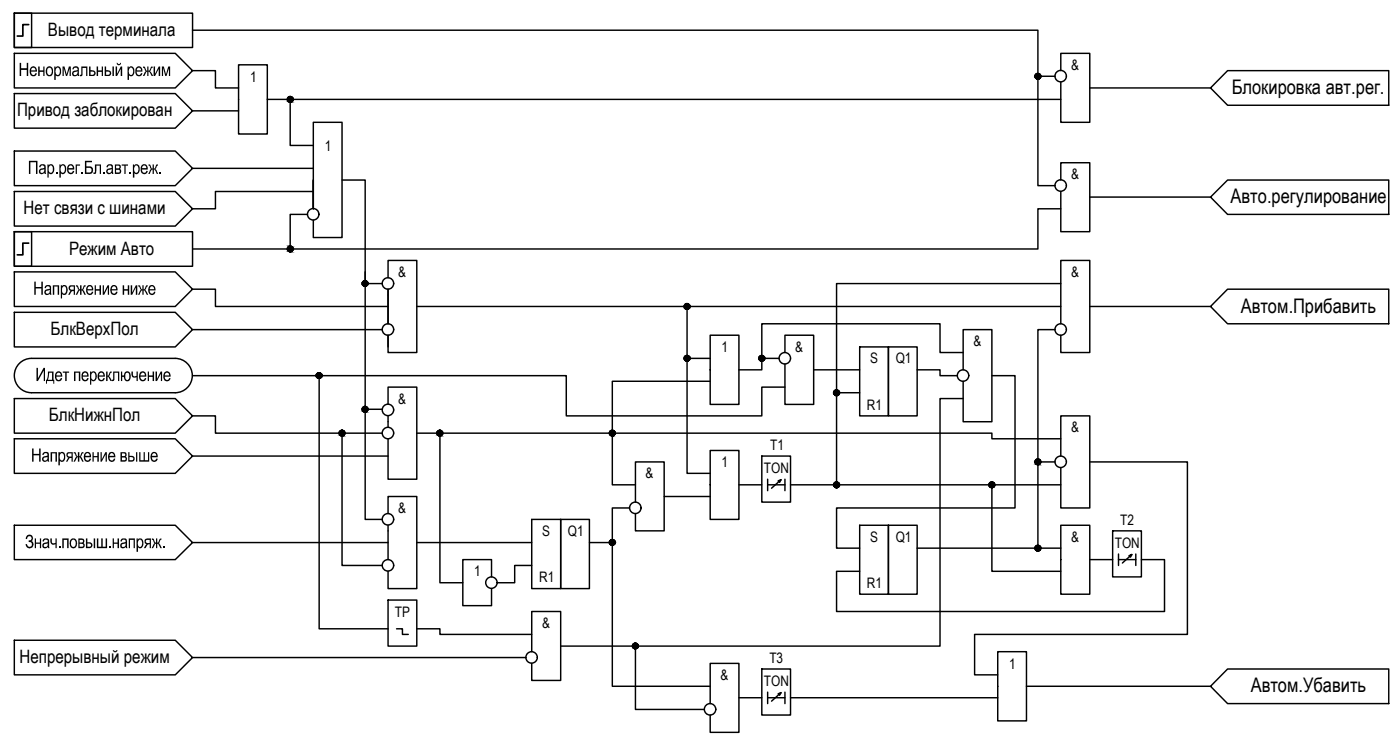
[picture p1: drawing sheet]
<svg xmlns="http://www.w3.org/2000/svg" width="243mm" height="128mm" viewBox="0 0 243 128" stroke-linecap="round" stroke-linejoin="round" font-family="sans-serif">
<defs><g id="words">
<g font-size="3.5">
<text x="214.2" y="16.3">Блокировка авт.рег.</text>
<text x="213.9" y="35.3">Авто.регулирование</text>
<text x="215.7" y="54.4">Автом.Прибавить</text>
<text x="217.5" y="120.3">Автом.Убавить</text>
</g>
<g font-size="3.2">
<text x="8.3" y="6.2">Вывод терминала</text>
<text x="3" y="20.2">Привод заблокирован</text>
<text x="4.8" y="30.2">Пар</text>
<text x="9.5" y="30.2">.рег .Бл .авт .реж .</text>
<text x="4.1" y="37.2">Нет связи с шинами</text>
<text x="12" y="44.2">Режим Авто</text>
<text x="8.8" y="58.2">БлкВерхПол</text>
<text x="8.5" y="73.2">БлкНижнПол</text>
<text x="10" y="95.2">.повыш</text>
<text x="18.7" y="95.2">.напряж</text>
<text x="28.1" y="95.2">.</text>
<text x="3.4" y="115.2">Непрерывный режим</text>
</g>
<g font-size="2.5">
<text x="43.5" y="14.2">1</text>
<text x="186.3" y="12.1">&amp;</text>
<text x="56.5" y="26.2">1</text>
<text x="186.3" y="31.2">&amp;</text>
<text x="69.3" y="48.2">&amp;</text>
<text x="186.3" y="48.2">&amp;</text>
<text x="125.5" y="61.2">1</text>
<text x="138.3" y="61.2">&amp;</text>
<text x="151.3" y="63.2">S</text>
<text x="155.7" y="63.1">Q1</text>
<text x="169.2" y="60.2">&amp;</text>
<text x="69.3" y="70.1">&amp;</text>
<text x="150.7" y="71.2">R1</text>
<text x="186.3" y="75.1">&amp;</text>
<text x="112.3" y="83.1">&amp;</text>
<text x="125.5" y="81.2">1</text>
<text x="132.8" y="82.2">TON</text>
<text x="133.9" y="78.1">T1</text>
<text x="69.3" y="89.2">&amp;</text>
<text x="94.3" y="93.2">S</text>
<text x="98.8" y="93.1">Q1</text>
<text x="151.3" y="94.1">S</text>
<text x="155.7" y="94.1">Q1</text>
<text x="186.3" y="94.1">&amp;</text>
<text x="193.8" y="95.2">TON</text>
<text x="194.8" y="91.1">T2</text>
<text x="82.5" y="100.2">1</text>
<text x="93.8" y="101.2">R1</text>
<text x="68.7" y="107.1">TP</text>
<text x="150.7" y="102.2">R1</text>
<text x="94.3" y="109.1">&amp;</text>
<text x="125.3" y="118.2">&amp;</text>
<text x="132.8" y="119.2">TON</text>
<text x="133.8" y="115.1">T3</text>
<text x="175.5" y="116.2">1</text>
</g>
</g></defs>
<!-- layer: 0 -->
<g fill="none" stroke="#000" stroke-width=".25">
<path d="M2.5 16.3h28l3 3-3 3h-28zM2.5 9.3h28l3 3-3 3h-28zM2.5 2.3h3v6h-3zM2.5 2.3h31v6h-31zM33.5 12.3h4v3h4M33.5 19.3h8M33.5 5.2h147v8.1h3M41.5 11.3h5v12h-5zM46.5 17.3h137.9M50.5 17.3v8h4M180.5 13.3v19h3M184.4 12.3v-3h5.1v12h-5.1v-7"/>
<path d="M189.5 15.3h21M213.4 12.3h28.1v6h-28.1l-2.9-3zM2.5 26.2h28l3 3.1-3 3h-28zM2.5 33.3h28l3 3-3 3h-28zM33.5 29.3h21M53.5 37.3h-3v6M54.5 31.3v5v-15h5v20h-5v-3M54.5 33.3h-17v3h-4M59.5 31.3h4v18h3M184.4 36.3h-3.9v7h-147M184.4 31.3v-3h5.1v12h-5.1v-7M189.5 34.2h21"/>
<path d="M213.4 31.3h28.1v6h-28.1l-2.9-3.1zM2.5 40.3h3v6h-3zM2.5 40.3h31v6h-31zM2.5 47.2h28l3 3-3 3.1h-28zM2.5 54.3h28l3 3-3 3h-28zM33.5 57.3h33M33.5 50.2h4v3.1h30M63.5 47.2v23.9h3M67.5 48.3v-3h5v16h-5v-3v2M67.5 50.2v6.1M72.5 53.3h111.9M119.5 53.3v29h4"/>
<path d="M123.5 58.3h5v12h-5zM183.5 57.3h-3v38h-21M184.4 56.3v-11h5.1v16h-5.1v-3M184.4 49.3h-38.9v18.9M189.5 53.3h21M213.4 50.2h28.1v6.1h-28.1l-2.9-3zM2.5 76.2h28l3 3-3 3.1h-28zM2.5 69.3h28l3 3-3 3h-28zM3.1 63.4a2.98 2.98 0 0 1 2.4-1.1h25a2.98 2.98 0 0 1 2.9 3 2.98 2.98 0 0 1-2.9 2.9h-25a2.98 2.98 0 0 1-2.7-1.7 2.98 2.98 0 0 1 .3-3.1zM33.5 72.3h4v3h29M33.5 79.2h34M33.5 65.3h65v7h34v-5h4"/>
<path d="M55.5 65.3v44h12M59.5 75.3v23h7M63.5 71.1v19.2h3M67.5 70.3v-3h5v16h-5v-7.1M67.5 72.3v2M72.5 75.3h100v.9h11.9M76.5 75.3v26h4v-4.1h5v3M119.5 62.3h4M123.5 78.3h5v12h-5zM123.5 66.3h-17v17.9h4M132.5 79.2h4.9v8h-4.9zM135.5 62.3h-3v2h-4"/>
<path d="M136.5 61.3v-3h5v12h-5v-7.1M141.5 64.3h8M149.5 60.3h5v12h-5zM149.5 68.2h-4v16M154.5 60.3h5v12h-5zM159.5 64.3h3.9v1h3M167.5 64.3v-7h5v16h-5v-7M167.5 61.3h-4.1v-5h-30.9v6M167.5 69.3h-4.1v43h-65.9M172.5 65.3h4v23h-31v7h4M184.4 79.2v-6.9h5.1v16h-5.1v-7M2.5 91.3h28l3 3-3 2.9h-28z"/>
<path d="M33.5 94.3h34M67.5 89.2v-2.9h5v16h-5v-3M67.5 91.3v5.9M72.5 94.3h19.9M92.4 90.3h5.1v12h-5.1zM92.4 98.3h-2.9v3h-3M97.5 90.3h5v12h-5zM106.5 94.3v25h17M109.5 88.3h-3v6h-4M110.5 87.2v-6.9h5v11.9h-5v-3M115.5 86.3h8M128.5 84.2h4"/>
<path d="M133.5 84.2h3M133.5 83.3v2M135.3 83.6l.5-.2-1.7 1.4M135.8 83.4l-.3 .4M136.5 83.3v2M137.4 84.2h47M149.5 91.3h5v12h-5zM154.5 91.3h5v12h-5zM172.5 84.2v15.1h11.9M180.5 80.3h3M180.5 95.3h3.9M184.4 91.3h5.1v12h-5.1z"/>
<path d="M189.5 80.3h17v29.9h-37v7.1h4M189.5 97.2h4M193.5 92.2h5v8h-5zM194.5 97.2h3M194.5 96.3v2M196.3 96.6l.5-.2-1.7 1.4M196.8 96.4l-.3 .4M197.5 96.3v2M198.5 97.2h4v9.1h-57v-7h4M2.5 111.3h28l3 3-3 3h-28zM33.5 114.3h58M67.5 104.3h5v8h-5z"/>
<path d="M69 109.3h1v.9h1M72.5 109.3h4v.9h15.9M80.5 101.3v3.9h5v-2.9M92.4 113.2v-6.9h5.1v11.9h-5.1v-2.9M110.5 112.3v11h12M132.5 116.2h4.9v8h-4.9zM173.5 113.2h5v12.1h-5zM178.5 119.3h32M213.4 116.2h28.1v6.1h-28.1l-2.9-3zM123.5 122.3v-7h5v12h-5v-3.1M128.5 121.2h4M133.5 120.3v2"/>
<path d="M133.5 121.2h3M135.3 120.6l.5-.2-1.7 1.4M135.8 120.4l-.3 .4M136.5 120.3v2M137.4 121.2h36.1"/>
<circle cx="50.4" cy="17.3" r=".49"/>
<circle cx="180.4" cy="13.2" r=".49"/>
<circle cx="184.4" cy="13.2" r=".99"/>
<circle cx="54.5" cy="37.2" r=".99"/>
<circle cx="184.4" cy="32.2" r=".99"/>
<circle cx="50.4" cy="43.2" r=".49"/>
<circle cx="63.5" cy="49.3" r=".49"/>
<circle cx="67.5" cy="57.3" r=".99"/>
<circle cx="67.5" cy="49.3" r=".99"/>
<circle cx="119.4" cy="53.2" r=".49"/>
<circle cx="184.4" cy="57.3" r=".99"/>
<circle cx="55.5" cy="65.3" r=".49"/>
<circle cx="59.5" cy="75.2" r=".49"/>
<circle cx="63.5" cy="71.1" r=".49"/>
<circle cx="67.5" cy="75.2" r=".99"/>
<circle cx="67.5" cy="71.2" r=".99"/>
<circle cx="76.5" cy="75.2" r=".49"/>
<circle cx="106.4" cy="75.2" r=".49"/>
<circle cx="119.4" cy="62.3" r=".49"/>
<circle cx="132.4" cy="62.3" r=".49"/>
<circle cx="136.5" cy="62.3" r=".99"/>
<circle cx="145.4" cy="68.2" r=".49"/>
<circle cx="167.4" cy="65.3" r=".99"/>
<circle cx="67.5" cy="90.2" r=".99"/>
<circle cx="67.5" cy="98.2" r=".99"/>
<circle cx="106.4" cy="94.3" r=".49"/>
<circle cx="110.5" cy="88.2" r=".99"/>
<circle cx="145.4" cy="84.2" r=".49"/>
<circle cx="172.4" cy="84.2" r=".49"/>
<circle cx="180.4" cy="95.2" r=".49"/>
<circle cx="180.4" cy="80.2" r=".49"/>
<circle cx="184.4" cy="80.2" r=".99"/>
<circle cx="85.4" cy="101.2" r=".99"/>
<circle cx="92.4" cy="114.2" r=".99"/>
<circle cx="110.5" cy="112.2" r=".49"/>
<circle cx="123.5" cy="123.3" r=".99"/>
</g>
<path d="M5 4.3h-1v2h-1M5 42.2h-1v2.1h-1" fill="none" stroke="#000" stroke-width=".3"/>
<g fill="#000">
<path d="M3.4 10.9h.3v1h.9v-1h.3v2.3h-.3v-1.1h-.9v1.1h-.3zM6.6 11.6h.3v.6h.6v-.6h.2v1.6h-.2v-.7h-.6v.7h-.3zM10.9 11.6h.3l.4 1.3 .4-1.3h.3v1.6h-.2v-1.3l-.4 1.3h-.2l-.4-1.4v1.4h-.2zM14.1 11.6h1.1v1.6h-.2v-1.4h-.7v.9a.34 .34 0 0 1 0 .5 .34 .34 0 0 1-.4 0v-.2h.2zM16.8 11.6h.3v.6h.6v-.6h.2v1.6h-.2v-.7h-.6v.7h-.3zM24.9 11.6a.67 .67 0 0 1 .5 .6l.2 .1v-.7h.2v.7l.2-.1 .1-.2a.44 .44 0 0 1 .4-.4v.2h-.1l-.1 .3a.35 .35 0 0 0-.2 .3 .35 .35 0 0 0 .3 .3l.2 .5h-.2l-.5-.8-.1 .8h-.2v-.8l-.2 .2-.3 .6h-.3l.4-.8h.2l-.2-.2-.1-.3-.2-.1zM26.7 11.6h.3v1.2l.6-1.2h.2v1.6h-.2v-1.2l-.6 1.2h-.3zM28.1 11.6h.4l.4 1.3 .3-1.3h.4v1.6h-.2v-1.3l-.5 1.3h-.2l-.3-1.4v1.4h-.3zM6 48.9h.2v1h1v-1h.2v2.3h-.2v-1.1h-1v1.1h-.2zM9.2 49.6h1.1v1.6h-.3v-1.4h-.6v1.4h-.2zM13.2 49.6a.51 .51 0 0 1 .5 .5l.2 .2v-.7h.3v.7l.2-.3a.44 .44 0 0 1 .5-.4v.2h-.2l-.1 .4-.2 .2 .3 .3 .2 .5h-.2l-.4-.7-.1 .7h-.3v-.7l-.2 .1-.3 .6h-.2l.5-.8-.3-.6h-.2zM16.5 49.6h.2v.6h.6v-.6h.3v1.6h-.3v-.7h-.6v.7h-.2z"/>
<path d="M17.9 49.6h.2v1.2l.6-1.2h.3v1.6h-.3v-1.2l-.6 1.2h-.2zM21.3 49.6h.3v.6h.6v-.6h.3v1.6h-.3v-.7h-.6v.7h-.3zM22.7 49.6h.3v1.2l.6-1.2h.3v1.6h-.3v-1.2l-.6 1.2h-.3zM24 49.6a.67 .67 0 0 1 .6 .6l.2 .1v-.7h.2v.7l.1-.1 .2-.2a.37 .37 0 0 1 .4-.4v.2l-.2 .1-.3 .5 .6 .8h-.3l-.4-.7h-.1v.7h-.2v-.7h-.2l-.4 .7h-.2l.3-.7 .2-.1-.3-.5-.2-.1zM6.3 63.9h.3v1.8l1-1.8h.2v2.3h-.2v-1.8l-1 1.8h-.3zM8.8 78.6h1.1v1.6h-.3v-1.4h-.5v1.4h-.3zM10.9 64.6h1.1v.2h-.4v1.4h-.3v-1.4h-.4zM12.9 64.6h1.1v1.6h-.3v-1.4h-.6v1.4h-.2zM12.8 78.6a.67 .67 0 0 1 .6 .6l.1 .1v-.7h.3v.7l.2-.3a.44 .44 0 0 1 .5-.4v.2h-.2l-.1 .3a.3 .3 0 0 0-.2 .3 .3 .3 0 0 0 .3 .2l.3 .6h-.3l-.4-.7-.1 .7h-.3v-.7l-.2 .1-.3 .6h-.2l.3-.7a.19 .19 0 0 0 .2-.1 .19 .19 0 0 0-.2-.2l-.1-.4h-.2zM16.1 78.6h.2v.6h.6v-.6h.3v1.6h-.3v-.7h-.6v.7h-.2zM17.5 78.6h.2v1.2l.6-1.2h.3v1.6h-.2v-1.2l-.7 1.2h-.2zM18.5 64.6h.2v.7l.3-.3a.43 .43 0 0 1 .4-.4v.2h-.2l-.3 .6 .3 .3 .3 .5h-.3l-.4-.8-.1 .8h-.2z"/>
<path d="M19.7 64.6h1v1.6h-.2v-1.4h-.6v1a.32 .32 0 0 1-.1 .4 .32 .32 0 0 1-.4 0v-.2l.3-.1zM22.9 64.6h.2v.3a.4 .4 0 0 0 .1 .5 .4 .4 0 0 0 .5-.1v-.7h.3v1.6h-.3v-.7l-.2 .1a.55 .55 0 0 1-.6-.6zM24.2 78.6h.2v1.4h.6v-1.4h.2v1.4h.5v-1.4h.2v1.6h-1.7zM25.7 64.6h.2v.6h.6v-.6h.3v1.6h-.3v-.7h-.6v.7h-.2zM27 64.6h.3v1.2l.6-1.2h.3v1.6h-.2v-1.3l-.7 1.3h-.3zM4.6 93.1l.5-.2 .4 .1 .2 .3v.5a.39 .39 0 0 0 .1 .6v.6l-.4 .2h-.6l-.4-.6h.3a.42 .42 0 0 0 .4 .4 .42 .42 0 0 0 .4-.4 .42 .42 0 0 0-.4-.4h-.1l.1-.3a.37 .37 0 0 0 .4-.4 .37 .37 0 0 0-.4-.4 .37 .37 0 0 0-.4 .5h-.2zM5.6 77.9h.2v1h1v-1h.3v2.3h-.3v-1.1h-1v1.1h-.2zM6 93.6h.3v.7h.6v-.7h.2v1.6h-.2v-.7h-.6v.7h-.3zM8.8 93.6h.2v.3a.38 .38 0 0 0 .1 .5 .38 .38 0 0 0 .5-.1v-.7h.3v1.6h-.3v-.6l-.5 .1-.3-.3zM16.8 93.6h.3v1.4h.5v-1.4h.3v1.4h.5v-1.4h.2v1.6h-1.8zM26.4 93.6a.88 .88 0 0 1 .6 .7h.1v-.7h.2v.7l.3-.1v-.2a.37 .37 0 0 1 .5-.4v.2h-.2l-.3 .6 .5 .8h-.2l-.4-.7h-.2v.7h-.2v-.7h-.1l-.4 .7h-.2l.3-.6 .2-.2-.2-.1-.1-.4-.2-.1z"/>
<path d="M5.4 11.7l.3-.2 .3 .1 .3 .1 .1 .5v.2l-1 .1a.39 .39 0 0 0 .3 .5 .39 .39 0 0 0 .5-.3h.2l-.1 .3-.3 .3-.5-.1-.2-.2-.1-.9zM5.6 11.8l-.2 .4h.8l-.1-.1a.36 .36 0 0 0-.5-.3z"/>
<path d="M8.1 11.7l.6-.2 .5 .4v.8l-.1 .4-.3 .2h-.4l-.4-.4v-.7zM8.3 11.9l-.1 .2v.6a.41 .41 0 0 0 .6 .3 .41 .41 0 0 0 .2-.6l-.1-.5a.33 .33 0 0 0-.6 0z"/>
<path d="M9.4 11.6h.2v.2l.3-.3 .6 .2 .1 1-.2 .3a.45 .45 0 0 1-.7 0v.9h-.3zM9.8 11.9l-.2 .4 .1 .3a.38 .38 0 0 0 .4 .4 .38 .38 0 0 0 .3-.5v-.4a.31 .31 0 0 0-.2-.3 .31 .31 0 0 0-.4 .1z"/>
<path d="M12.7 11.8l.2-.2 .4-.1 .4 .3 .1 1.4h-.3v-.2l-.3 .2a.51 .51 0 0 1-.7-.5 .51 .51 0 0 1 .7-.5 .25 .25 0 0 0 .2-.3 .25 .25 0 0 0-.3-.1l-.2 .1-.1 .2-.2-.1zM12.9 12.5v.1a.3 .3 0 0 0 .1 .5 .3 .3 0 0 0 .4-.3 .19 .19 0 0 0 .1-.3 .19 .19 0 0 0-.3 0z"/>
<path d="M15.5 11.6h.2v.6h.4a.49 .49 0 0 1 .5 .5 .49 .49 0 0 1-.5 .5h-.6zM15.7 12.4v.6h.3a.3 .3 0 0 0 .4-.2 .3 .3 0 0 0-.4-.4z"/>
<path d="M18.2 11.6h.3v.6h.3a.49 .49 0 0 1 .5 .5 .49 .49 0 0 1-.5 .5h-.6zM18.5 12.4v.6h.2a.3 .3 0 0 0 .4-.2 .3 .3 0 0 0-.4-.4zM19.6 11.6h.2v1.6h-.2z"/>
<path d="M20.1 11.6h.3v1.2l.6-1.2h.2v1.6h-.2v-1.2l-.6 1.2h-.3zM20.3 10.9h.1l.2 .2 .4-.1a.38 .38 0 0 1-.4 .3 .38 .38 0 0 1-.3-.4z"/>
<path d="M22.2 11.6h.2v.1a.61 .61 0 0 1 .8 0 .61 .61 0 0 1 .2 .8l-.2 .5a.45 .45 0 0 1-.8 0v.9h-.2zM22.6 11.8l-.2 .3v.5a.38 .38 0 0 0 .4 .4 .38 .38 0 0 0 .3-.5v-.4a.38 .38 0 0 0-.5-.3z"/>
<path d="M23.7 11.7l.6-.2 .3 .3 .2 .3v.3h-1.1l.1 .3a.38 .38 0 0 0 .3 .3 .38 .38 0 0 0 .4-.3h.3l-.1 .3-.2 .2-.3 .1a.91 .91 0 0 1-.5-1.6zM24 11.8l-.2 .4h.7a.45 .45 0 0 0-.5-.4z"/>
<path d="M8.2 28.6h.3v.2a.5 .5 0 0 1 .6-.2 .5 .5 0 0 1 .3 .5v.5l-.1 .4-.3 .3-.4-.1-.1-.1v.8h-.3zM8.6 28.8l-.1 .3v.6a.37 .37 0 0 0 .5 .3 .37 .37 0 0 0 .2-.6l-.1-.4a.31 .31 0 0 0-.2-.2 .31 .31 0 0 0-.3 0z"/>
<path d="M7.9 49.7l.2-.2h.4a.44 .44 0 0 1 .4 .7l.1 1h-.3v-.2l-.4 .3-.5-.2-.1-.6 .2-.2 .3-.1a.3 .3 0 0 0 .4-.1 .3 .3 0 0 0-.1-.4 .3 .3 0 0 0-.4 .2l-.1 .2-.3-.1zM8 50.5a.34 .34 0 0 0 .3 .6 .33 .33 0 0 0 .3-.5l.1-.2z"/>
<path d="M10.6 49.6h.2v.2a.51 .51 0 0 1 .6-.2 .51 .51 0 0 1 .3 .6l-.1 .7a.47 .47 0 0 1-.3 .4 .47 .47 0 0 1-.5-.2v.8h-.2zM11 49.8l-.2 .3v.4a.38 .38 0 0 0 .4 .5 .38 .38 0 0 0 .3-.5v-.3a.36 .36 0 0 0-.2-.4 .36 .36 0 0 0-.3 0z"/>
<path d="M12 49.7l.2-.1h.8v1.6h-.2v-.6h-.3l-.4 .6h-.3l.5-.7-.4-.3zM12.3 49.8a.3 .3 0 0 0-.1 .4 .3 .3 0 0 0 .4 .1h.2v-.5z"/>
<path d="M15.1 49.7l.3-.2h.4l.3 .2 .1 .3v.5h-1a.41 .41 0 0 0 .3 .5 .41 .41 0 0 0 .5-.3h.2v.1l-.5 .5-.3-.1-.3-.2-.1-.9zM15.4 49.8l-.2 .4h.8l-.1-.3a.3 .3 0 0 0-.5-.1z"/>
<path d="M19.4 49.7l.2-.2h.4l.3 .3 .1 .3v.4h-1a.39 .39 0 0 0 .3 .5 .39 .39 0 0 0 .5-.3l.2 .1-.3 .4-.4 .1-.4-.3-.1-.8zM19.6 49.8l-.2 .4h.8a.37 .37 0 0 0-.2-.4 .37 .37 0 0 0-.4 0z"/>
<path d="M26 49.7l.2-.2h.4l.4 .4v.3v.3h-1l.1 .2a.36 .36 0 0 0 .3 .3 .36 .36 0 0 0 .4-.3h.2l-.3 .5-.4 .1-.4-.2-.1-.5v-.4zM26.2 49.8l-.2 .4h.8a.41 .41 0 0 0-.6-.4z"/>
<path d="M8.3 64.6h1l.1 2.1h-.1v-.5h-1.1v.5h-.2v-.7h.1l.2-.5zM8.5 64.8l-.2 1.2h.8v-1.2z"/>
<path d="M9.7 64.8l.3-.3h.4l.4 .5v.4h-1l.2 .5a.36 .36 0 0 0 .6-.2h.2l-.1 .3-.3 .3h-.4l-.3-.3-.1-.3zM10 64.8l-.2 .4h.8v-.1a.4 .4 0 0 0-.6-.3z"/>
<path d="M11.6 78.7l.2-.1h.9v1.6h-.3v-.6h-.3l-.4 .6h-.2l.4-.7a.54 .54 0 0 1-.3-.8zM11.8 78.8a.31 .31 0 0 0 0 .4 .31 .31 0 0 0 .4 .1h.2v-.5z"/>
<path d="M14.3 64.8l.3-.2a.68 .68 0 0 1 .8 .8h-1v.2a.36 .36 0 0 0 .3 .4 .36 .36 0 0 0 .4-.3l.3 .1-.3 .4-.5 .1-.3-.2-.1-.4v-.6zM14.6 64.8l-.2 .4h.7a.37 .37 0 0 0-.4-.4z"/>
<path d="M14.8 78.7l.6-.2 .2 .2 .2 .4v.4h-1a.39 .39 0 0 0 .3 .5 .39 .39 0 0 0 .5-.3l.2 .1-.3 .4-.4 .1-.4-.3-.1-.7zM15 78.8l-.2 .4h.8a.4 .4 0 0 0-.6-.4z"/>
<path d="M15.7 64.6h.2v.1a.6 .6 0 0 1 .7 0 .6 .6 0 0 1 .2 .7v.5l-.3 .3a.39 .39 0 0 1-.6-.2v.8h-.2zM16.1 64.8l-.2 .3v.4a.36 .36 0 0 0 .2 .5 .36 .36 0 0 0 .4-.3v-.6a.33 .33 0 0 0-.4-.3z"/>
<path d="M17.1 64.7l.3-.2h.4l.3 .2 .1 .5v.2l-1 .1a.39 .39 0 0 0 .3 .5 .39 .39 0 0 0 .5-.3h.2v.2l-.4 .4h-.4l-.3-.3-.1-.8zM17.3 64.9l-.1 .3h.8a.39 .39 0 0 0-.2-.4 .39 .39 0 0 0-.5 .1z"/>
<path d="M19 78.7l.3-.2h.3l.3 .3 .2 .4v.3h-1.1l.1 .2a.36 .36 0 0 0 .4 .3 .36 .36 0 0 0 .3-.3h.3l-.4 .5-.4 .1-.3-.2-.2-.5v-.4zM19.3 78.8l-.3 .4h.8a.41 .41 0 0 0-.5-.4z"/>
<path d="M20.9 78.6h.6a.43 .43 0 0 1 .5 .2 .43 .43 0 0 1-.2 .5l.1 .1a.47 .47 0 0 1 .1 .5 .47 .47 0 0 1-.4 .3h-.7zM21.2 78.8v.4h.2a.26 .26 0 0 0 .4-.2 .26 .26 0 0 0-.3-.2zM21.2 79.5v.5h.3a.26 .26 0 0 0 .3-.3 .26 .26 0 0 0-.3-.2z"/>
<path d="M21 64.6h.2v.6h.3l.1-.3 .3-.3h.5l.3 .6-.1 .7a.58 .58 0 0 1-.7 .3 .58 .58 0 0 1-.4-.7h-.3v.7h-.2zM21.9 64.8l-.1 .8a.37 .37 0 0 0 .4 .4 .37 .37 0 0 0 .3-.5v-.2a.39 .39 0 0 0-.1-.4 .39 .39 0 0 0-.5-.1z"/>
<path d="M22.3 78.6h.2v.6h.4a.51 .51 0 0 1 .5 .5 .51 .51 0 0 1-.5 .5h-.6zM22.5 79.4v.6h.3a.3 .3 0 0 0 .4-.3 .3 .3 0 0 0-.4-.3zM23.7 78.6h.2v1.6h-.2z"/>
<path d="M24.3 64.8a.65 .65 0 0 1 .9-.2 .65 .65 0 0 1 .2 .8h-1v.2a.38 .38 0 0 0 .4 .4 .38 .38 0 0 0 .4-.3h.2l-.1 .3-.3 .3h-.4l-.2-.2-.2-.5zM24.7 64.8l-.3 .4h.8v-.1a.38 .38 0 0 0-.5-.3z"/>
<path d="M26.4 78.7l.2-.2h.4l.2 .2 .2 .4v.4h-1a.39 .39 0 0 0 .3 .5 .39 .39 0 0 0 .5-.3l.2 .1-.3 .4-.4 .1-.4-.3-.1-.7zM26.6 78.8l-.2 .4h.8l-.1-.2a.37 .37 0 0 0-.5-.2z"/>
<path d="M28.5 64.8l.4-.3h.3l.3 .2 .2 .5v.2l-1 .1a.39 .39 0 0 0 .3 .5 .39 .39 0 0 0 .4-.3h.3l-.1 .2-.4 .4h-.3l-.4-.3-.1-.3zM28.8 64.9l-.1 .3h.7a.39 .39 0 0 0-.2-.4 .39 .39 0 0 0-.4 .1z"/>
<path d="M7.4 78.7l.5-.2a.51 .51 0 0 1 .6 .7l.1 1h-.3v-.2l-.4 .3-.3-.1a.52 .52 0 0 1-.2-.6 .52 .52 0 0 1 .6-.4 .3 .3 0 0 0 .2-.4 .3 .3 0 0 0-.5 .1l-.1 .2-.2-.1zM7.7 79.5a.34 .34 0 0 0 .2 .6 .34 .34 0 0 0 .3-.5v-.2z"/>
<path d="M7.6 93.6h.4a.48 .48 0 0 1 .5 .5l.1 1.2h-.2l-.1-.3-.5 .3a.52 .52 0 0 1-.4-.6 .52 .52 0 0 1 .6-.4 .29 .29 0 0 0 .3-.3 .29 .29 0 0 0-.3-.3 .29 .29 0 0 0-.3 .2l-.1 .2h-.2zM7.7 94.6a.31 .31 0 0 0 .1 .4 .31 .31 0 0 0 .4-.2l.1-.4z"/>
<path d="M10.2 78.6h.2v.1a.57 .57 0 0 1 .7 0 .57 .57 0 0 1 .2 .7l-.1 .6a.45 .45 0 0 1-.4 .3 .45 .45 0 0 1-.4-.2v.8h-.2zM10.6 78.8l-.2 .5v.5a.35 .35 0 0 0 .5 .2 .35 .35 0 0 0 .2-.4v-.5a.35 .35 0 0 0-.5-.3z"/>
<path d="M14.9 93.6h.3v.6h.5l.3 .3 .1 .3-.2 .4h-1zM15.2 94.4v.6h.2a.29 .29 0 0 0 .4-.3 .29 .29 0 0 0-.4-.3zM16.3 93.6h.2v1.6h-.2z"/>
<path d="M23.7 93.6h.3v.2a.57 .57 0 0 1 .7-.1 .57 .57 0 0 1 .2 .7v.5l-.3 .3-.3 .1-.3-.2v.8h-.3zM24.2 93.8l-.2 .3v.5a.35 .35 0 0 0 .4 .4 .35 .35 0 0 0 .3-.4v-.4a.38 .38 0 0 0-.5-.4z"/>
<path d="M25.2 93.7l.4-.1h.6v1.6h-.2v-.6h-.3l-.4 .6h-.3l.3-.5 .2-.1a.53 .53 0 0 1-.3-.9zM25.4 93.9a.32 .32 0 0 0 0 .4 .32 .32 0 0 0 .4 .1h.2v-.6z"/>
</g>
<g fill="#000" stroke="#000" stroke-width=".17">
<path d="M50.4 17.7h.2zM50.4 16.8h.1zM180.3 13.8h.3zM180.4 12.8h.1zM50.4 43.7h.2zM50.4 42.8h.1zM63.4 49.7h.2zM63.4 48.8h.1zM119.4 53.8h.2zM119.4 52.8h.1zM55.4 65.7h.2zM55.4 64.8h.1z"/>
<path d="M59.3 75.7h.3zM59.4 74.8h.1zM63.4 71.6h.2zM63.4 70.6h.1zM76.4 75.7h.2zM76.4 74.8h.1zM106.4 75.7h.2zM106.4 74.8h.1zM119.1 61.9h.7zM119.4 62.7h.2zM119.4 61.8h.1zM132.1 61.9h.7z"/>
<path d="M132.4 62.7h.2zM132.4 61.8h.1zM145.4 68.7h.2zM145.4 67.8h.1zM180.4 79.8h.1zM106.4 93.8h.1zM145.4 84.8h.2zM145.4 83.8h.1zM172.3 84.8h.3zM172.4 83.8h.1zM180.3 80.7h.3zM180.3 95.8h.3z"/>
<path d="M180.4 94.7h.1zM110.2 112.7h.5zM110.3 111.8h.4zM110.4 112.7h.2zM110.4 111.8h.1z"/>
<path d="M50.4 17.7l.1 .1zM50.4 17.8h.1z"/>
<path d="M50.4 16.8h.2zM50.4 16.8h.2z"/>
<path d="M50.4 16.8h.2zM50.4 16.8h.2z"/>
<path d="M50.3 16.8h.4zM50.3 16.8h.4z"/>
<path d="M50.3 17.7h.3zM50.3 17.7h.3z"/>
<path d="M50.3 16.8h.4zM50.3 16.8h.4z"/>
<path d="M50.3 17.7h.4zM50.3 17.7h.3z"/>
<path d="M50.2 16.8h.6zM50.2 16.8h.6z"/>
<path d="M50.2 17.7h.5zM50.2 17.7h.5z"/>
<path d="M50.2 16.8l.6 .1zM50.2 16.8l.6 .1z"/>
<path d="M50.2 17.7h.6zM50.2 17.7h.5z"/>
<path d="M50.2 16.9h.6zM50.2 16.9h.6z"/>
<path d="M50.2 17.7h.6zM50.2 17.7h.6z"/>
<path d="M50.1 16.9l.8 .1zM50.1 16.9l.8 .1z"/>
<path d="M50.1 17.6h.7zM50.1 17.6l.7 .1z"/>
<path d="M50.1 17h.8zM50.1 17h.8z"/>
<path d="M50.1 17h.8zM50 17h.9z"/>
<path d="M50.1 17.5l.8 .1zM50.1 17.5l.8 .1z"/>
<path d="M50.1 17.6h.8zM50.1 17.6h.7z"/>
<path d="M50 17l.9 .1zM50 17l.9 .1z"/>
<path d="M50 17.1h1zM50 17.1h1h-1z"/>
<path d="M50 17.4l.9 .1zM50 17.4l.9 .1z"/>
<path d="M50 17.5h.9zM50 17.5h.9z"/>
<path d="M50 17.1l1 .1zM50 17.1l1 .1z"/>
<path d="M50 17.2h1zM50 17.2h1z"/>
<path d="M50 17.2l1 .1zM50 17.2l1 .1z"/>
<path d="M50 17.3h1zM50 17.3h1z"/>
<path d="M50 17.3l1 .1zM50 17.3l1 .1z"/>
<path d="M50 17.4h1zM50 17.4h1z"/>
<path d="M50 17.4h1zM50 17.4h.9z"/>
<path d="M180.4 12.8h.2zM180.3 12.8h.3z"/>
<path d="M180.4 13.8h.1zM180.3 13.8h.2z"/>
<path d="M180.3 12.8h.3zM180.3 12.8h.3z"/>
<path d="M180.3 12.8h.4zM180.3 12.8h.4z"/>
<path d="M180.3 13.8h.3zM180.3 13.8h.3z"/>
<path d="M180.2 12.8h.5zM180.2 12.8h.5z"/>
<path d="M180.2 13.7h.5zM180.2 13.7l.4 .1z"/>
<path d="M180.2 12.8l.6 .1zM180.2 12.8l.6 .1z"/>
<path d="M180.2 13.7h.5zM180.2 13.7h.5z"/>
<path d="M180.2 12.9h.6zM180.1 12.9h.7z"/>
<path d="M180.2 13.7h.6zM180.2 13.7h.5z"/>
<path d="M180.1 12.9h.7zM180.1 12.9h.7z"/>
<path d="M180.1 13.6h.7zM180.1 13.6h.7z"/>
<path d="M180.1 13.6h.7zM180.1 13.6l.7 .1z"/>
<path d="M180.1 12.9l.7 .1zM180.1 12.9l.7 .1z"/>
<path d="M180.1 13h.8zM180.1 13h.8z"/>
<path d="M180.1 13.6h.7zM180.1 13.6h.7z"/>
<path d="M180 13h.9zM180 13h.9z"/>
<path d="M180 13l.9 .1zM180 13l.9 .1z"/>
<path d="M180 13.5h.9zM180 13.5h.9z"/>
<path d="M180 13.5h.9zM180 13.5l.8 .1z"/>
<path d="M180 13.1h.9zM180 13.1h.9z"/>
<path d="M180 13.1l1 .1zM180 13.1l1 .1z"/>
<path d="M180 13.4l.9 .1zM180 13.4l.9 .1z"/>
<path d="M180 13.5h.9zM180 13.5h.9z"/>
<path d="M180 13.2h1zM180 13.2h1z"/>
<path d="M180 13.2l1 .1zM180 13.2l1 .1z"/>
<path d="M180 13.3h1zM180 13.3h1z"/>
<path d="M180 13.3l1 .1zM180 13.3l1 .1z"/>
<path d="M180 13.4h1zM180 13.4h.9z"/>
<path d="M50.4 43.7l.1 .1zM50.4 43.8h.1z"/>
<path d="M50.4 42.8h.2zM50.4 42.8h.2z"/>
<path d="M50.4 42.8h.2zM50.3 42.8h.3z"/>
<path d="M50.3 42.8h.4zM50.3 42.8h.4z"/>
<path d="M50.3 43.7h.3zM50.3 43.7h.3z"/>
<path d="M50.3 42.8h.4zM50.3 42.8h.4z"/>
<path d="M50.3 43.7h.4zM50.3 43.7h.3z"/>
<path d="M50.2 42.8h.6zM50.2 42.8h.6z"/>
<path d="M50.2 43.7h.5zM50.2 43.7h.5z"/>
<path d="M50.2 42.8l.6 .1zM50.2 42.8l.6 .1z"/>
<path d="M50.2 43.7h.6zM50.2 43.7h.5z"/>
<path d="M50.2 42.9h.6zM50.2 42.9h.6z"/>
<path d="M50.2 43.6h.6zM50.2 43.6l.6 .1z"/>
<path d="M50.1 42.9l.8 .1zM50.1 42.9l.8 .1z"/>
<path d="M50.1 43.6h.7zM50.1 43.6h.7z"/>
<path d="M50.1 43h.8zM50.1 43h.8z"/>
<path d="M50.1 43l.8 .1zM50.1 43l.8 .1z"/>
<path d="M50.1 43.5l.8 .1zM50.1 43.5l.8 .1z"/>
<path d="M50.1 43.6h.8zM50.1 43.6h.7z"/>
<path d="M50 43.1h.9zM50 43.1h.9z"/>
<path d="M50 43.1h1zM50 43.1h1z"/>
<path d="M50 43.4l.9 .1zM50 43.4l.9 .1z"/>
<path d="M50 43.5h.9zM50 43.5h.9z"/>
<path d="M50 43.1l1 .1zM50 43.1l1 .1z"/>
<path d="M50 43.2h1zM50 43.2h1z"/>
<path d="M50 43.2l1 .1zM50 43.2l1 .1z"/>
<path d="M50 43.3h1zM50 43.3h1z"/>
<path d="M50 43.3h1zM50 43.3h1z"/>
<path d="M50 43.3l1 .1zM50 43.3l1 .1z"/>
<path d="M50 43.4h1zM50 43.4h.9z"/>
<path d="M63.4 49.7h.1zM63.4 49.7h.1z"/>
<path d="M63.4 48.8h.2zM63.4 48.8h.2z"/>
<path d="M63.4 48.8h.2zM63.4 48.8h.2z"/>
<path d="M63.3 48.8h.4zM63.3 48.8h.4z"/>
<path d="M63.3 49.7h.3zM63.3 49.7h.3z"/>
<path d="M63.3 48.8h.4zM63.2 48.8h.5z"/>
<path d="M63.3 49.7h.4zM63.3 49.7h.3z"/>
<path d="M63.2 48.8l.5 .1zM63.2 48.8l.5 .1z"/>
<path d="M63.2 49.7h.5zM63.2 49.7h.5z"/>
<path d="M63.2 48.9h.6zM63.2 48.9h.6z"/>
<path d="M63.2 49.7h.5zM63.2 49.7h.5z"/>
<path d="M63.2 48.9h.6zM63.2 48.9h.6z"/>
<path d="M63.2 49.7h.6zM63.2 49.7h.5z"/>
<path d="M63.1 48.9h.8zM63.1 48.9h.8z"/>
<path d="M63.1 49.6h.7zM63.1 49.6l.7 .1z"/>
<path d="M63.1 48.9l.8 .1zM63.1 48.9l.8 .1z"/>
<path d="M63.1 49h.8zM63.1 49h.8z"/>
<path d="M63.1 49.5l.8 .1zM63.1 49.5l.8 .1z"/>
<path d="M63.1 49.6h.8zM63.1 49.6h.7z"/>
<path d="M63 49l.9 .1zM63 49l.9 .1z"/>
<path d="M63 49.1h1zM63 49.1h1z"/>
<path d="M63 49.4l.9 .1zM63 49.4l.9 .1z"/>
<path d="M63 49.5h.9zM63 49.5h.9z"/>
<path d="M63 49.1h1zM63 49.1h1z"/>
<path d="M63 49.1l1 .1zM63 49.1l1 .1z"/>
<path d="M63 49.2l1 .1zM63 49.2l1 .1z"/>
<path d="M63 49.3h1zM63 49.3h1z"/>
<path d="M63 49.3l1 .1zM63 49.3l1 .1z"/>
<path d="M63 49.4h1zM63 49.4h1z"/>
<path d="M63 49.4h1zM63 49.4h.9z"/>
<path d="M119.4 53.8h.1zM119.4 53.8h.1z"/>
<path d="M119.4 52.8h.2zM119.4 52.8h.2z"/>
<path d="M119.4 52.8h.2zM119.3 52.8h.3z"/>
<path d="M119.3 52.8h.4zM119.2 52.8h.5z"/>
<path d="M119.3 53.7h.3zM119.3 53.7l.3 .1z"/>
<path d="M119.2 52.8h.5zM119.2 52.8h.5z"/>
<path d="M119.2 53.7h.5zM119.2 53.7h.4z"/>
<path d="M119.2 52.8l.6 .1zM119.2 52.9h.6z"/>
<path d="M119.2 53.7h.5zM119.2 53.7h.5z"/>
<path d="M119.2 52.9h.6zM119.1 52.9h.7z"/>
<path d="M119.2 53.7h.6zM119.2 53.7h.5z"/>
<path d="M119.1 52.9h.7zM119.1 52.9h.7z"/>
<path d="M119.1 53.6h.7zM119.1 53.6l.7 .1z"/>
<path d="M119.1 52.9l.7 .1zM119.1 52.9l.7 .1z"/>
<path d="M119.1 53h.8zM119.1 53h.8z"/>
<path d="M119.1 53.6h.7zM119.1 53.6h.7z"/>
<path d="M119.1 53.6h.7zM119.1 53.6h.7z"/>
<path d="M119 53h.9zM119 53h.9z"/>
<path d="M119 53.6h.9zM119 53.6h.8z"/>
<path d="M119 53l.9 .1zM119 53l.9 .1z"/>
<path d="M119 53.1h.9zM119 53.1h.9z"/>
<path d="M119 53.1l1 .1zM119 53.1l1 .1z"/>
<path d="M119 53.4l.9 .1zM119 53.4l.9 .1z"/>
<path d="M119 53.5h.9zM119 53.5h.9z"/>
<path d="M119 53.5h.9zM119 53.5l.9 .1z"/>
<path d="M119 53.2h1zM119 53.2h1z"/>
<path d="M118.9 53.2l1.1 .1zM118.9 53.2l1.1 .1z"/>
<path d="M118.9 53.3h1.1zM118.9 53.3h1.1z"/>
<path d="M118.9 53.3h1.1zM118.9 53.3h1.1z"/>
<path d="M119 53.3h1zM119 53.3l.9 .1z"/>
<path d="M55.4 65.7h.1zM55.4 65.7h.1z"/>
<path d="M55.4 64.8h.2zM55.4 64.8h.2z"/>
<path d="M55.4 64.8h.2zM55.3 64.8h.3z"/>
<path d="M55.3 64.8h.4zM55.3 64.8h.4z"/>
<path d="M55.3 65.7h.3zM55.3 65.7h.3z"/>
<path d="M55.3 64.8h.4zM55.2 64.8h.5z"/>
<path d="M55.3 65.7h.4zM55.3 65.7h.3z"/>
<path d="M55.2 64.8l.5 .1zM55.2 64.8l.5 .1z"/>
<path d="M55.2 65.7h.5zM55.2 65.7h.5z"/>
<path d="M55.2 64.9h.6zM55.2 64.9h.6z"/>
<path d="M55.2 65.7h.5zM55.2 65.7h.5z"/>
<path d="M55.2 64.9h.6zM55.1 64.9h.7z"/>
<path d="M55.2 65.7h.6zM55.2 65.7h.5z"/>
<path d="M55.1 64.9h.8zM55.1 64.9h.8z"/>
<path d="M55.1 65.6h.7zM55.1 65.6l.7 .1z"/>
<path d="M55.1 64.9l.8 .1zM55.1 64.9l.8 .1z"/>
<path d="M55.1 65.6h.8zM55.1 65.6h.7z"/>
<path d="M55.1 65h.8zM55.1 65h.8z"/>
<path d="M55 65l1 .1zM55 65l1 .1z"/>
<path d="M55 65.5h.9zM55 65.5h.9z"/>
<path d="M55.1 65.5h.8zM55.1 65.5l.8 .1z"/>
<path d="M55 65.1h1zM55 65.1h1z"/>
<path d="M55 65.1l1 .1zM55 65.1l1 .1z"/>
<path d="M55 65.2h1zM55 65.2h1z"/>
<path d="M55 65.2l1 .1zM55 65.2l1 .1z"/>
<path d="M55 65.3h1zM55 65.3h1z"/>
<path d="M55 65.3l1 .1zM55 65.3l1 .1z"/>
<path d="M55 65.4h1zM55 65.4h1z"/>
<path d="M55 65.4h1zM55 65.4h1z"/>
<path d="M55 65.4h1zM55 65.4l.9 .1z"/>
<path d="M59.4 74.8h.2zM59.3 74.8h.3z"/>
<path d="M59.4 75.8h.1zM59.3 75.7l.2 .1z"/>
<path d="M59.3 74.8h.3zM59.3 74.8h.3z"/>
<path d="M59.3 74.8h.4zM59.3 74.8h.4z"/>
<path d="M59.3 75.7h.3zM59.3 75.7h.3z"/>
<path d="M59.3 74.8h.4zM59.3 74.8h.4z"/>
<path d="M59.3 75.7h.4zM59.3 75.7h.3z"/>
<path d="M59.2 74.8h.6zM59.2 74.8h.6z"/>
<path d="M59.2 75.7h.5zM59.2 75.7h.5z"/>
<path d="M59.2 74.8l.6 .1zM59.2 74.8l.6 .1z"/>
<path d="M59.2 75.6h.6zM59.2 75.6l.5 .1z"/>
<path d="M59.1 74.9h.8zM59.1 74.9h.8z"/>
<path d="M59.1 75.6h.7zM59.1 75.6h.7z"/>
<path d="M59.1 74.9l.8 .1zM59.1 74.9l.8 .1z"/>
<path d="M59.1 75h.8zM59 75h.9z"/>
<path d="M59.1 75.6h.8zM59.1 75.6h.8z"/>
<path d="M59.1 75.6h.8zM59.1 75.6h.7z"/>
<path d="M59 75h.9zM59 75h.9z"/>
<path d="M59 75l.9 .1zM59 75l.9 .1z"/>
<path d="M59 75.5h.9zM59 75.5h.9z"/>
<path d="M59 75.5h.9zM59 75.5l.9 .1z"/>
<path d="M59 75.1h.9zM59 75.1h.9z"/>
<path d="M59 75.1l1 .1zM59 75.1l1 .1z"/>
<path d="M59 75.4h.9zM59 75.4h.9z"/>
<path d="M59 75.4h.9zM59 75.4l.9 .1z"/>
<path d="M59 75.2h1zM59 75.2h1z"/>
<path d="M59 75.2l1 .1zM59 75.2l1 .1z"/>
<path d="M59 75.3h1zM59 75.3h1z"/>
<path d="M59 75.3l1 .1zM59 75.3l1 .1z"/>
<path d="M59 75.4h1zM59 75.4h.9z"/>
<path d="M63.4 71.6h.1zM63.4 71.6h.1z"/>
<path d="M63.4 70.6h.2zM63.4 70.6h.2z"/>
<path d="M63.4 70.6l.2 .1zM63.4 70.6l.2 .1z"/>
<path d="M63.3 70.7h.4zM63.3 70.7h.4z"/>
<path d="M63.3 71.6h.3zM63.3 71.6h.3z"/>
<path d="M63.3 70.7h.4zM63.2 70.7h.5z"/>
<path d="M63.3 71.6h.4zM63.3 71.6h.3z"/>
<path d="M63.2 70.7h.5zM63.2 70.7h.5z"/>
<path d="M63.2 71.5h.5zM63.2 71.5l.5 .1z"/>
<path d="M63.2 70.7h.6zM63.2 70.7h.6z"/>
<path d="M63.2 71.5h.5zM63.2 71.5h.5z"/>
<path d="M63.2 70.7l.6 .1zM63.2 70.7l.6 .1z"/>
<path d="M63.2 71.5h.6zM63.2 71.5h.5z"/>
<path d="M63.1 70.8h.8zM63.1 70.8h.8z"/>
<path d="M63.1 71.5h.7zM63.1 71.5h.7z"/>
<path d="M63.1 70.8l.8 .1zM63.1 70.8l.8 .1z"/>
<path d="M63.1 70.9h.8zM63.1 70.9h.8z"/>
<path d="M63.1 71.4h.8zM63.1 71.4h.8z"/>
<path d="M63.1 71.4h.8zM63.1 71.4l.7 .1z"/>
<path d="M63 70.9l.9 .1zM63 70.9l.9 .1z"/>
<path d="M63 71h1zM63 71h1z"/>
<path d="M63 71.3h.9zM63 71.3h.9z"/>
<path d="M63 71.3h.9zM63 71.3l.9 .1z"/>
<path d="M63 71h1zM63 71h1z"/>
<path d="M63 71l1 .1zM63 71l1 .1z"/>
<path d="M63 71.1h1zM63 71.1h1z"/>
<path d="M63 71.1l1 .1zM63 71.1l1 .1z"/>
<path d="M63 71.2h1zM63 71.2h1z"/>
<path d="M63 71.2h1zM63 71.2h1z"/>
<path d="M63 71.2h1zM63 71.2l.9 .1z"/>
<path d="M76.4 75.7l.1 .1zM76.4 75.8h.1z"/>
<path d="M76.4 74.8h.2zM76.4 74.8h.2z"/>
<path d="M76.4 74.8h.2zM76.4 74.8h.2z"/>
<path d="M76.3 74.8h.4zM76.3 74.8h.4z"/>
<path d="M76.3 75.7h.3zM76.3 75.7h.3z"/>
<path d="M76.3 74.8h.4zM76.3 74.8h.4z"/>
<path d="M76.3 75.7h.4zM76.3 75.7h.3z"/>
<path d="M76.2 74.8h.5zM76.2 74.8h.5z"/>
<path d="M76.2 75.7h.5zM76.2 75.7h.5z"/>
<path d="M76.2 74.8l.6 .1zM76.2 74.8l.6 .1z"/>
<path d="M76.2 75.6h.5zM76.2 75.6l.5 .1z"/>
<path d="M76.2 74.9h.6zM76.2 74.9h.6z"/>
<path d="M76.2 75.6h.6zM76.2 75.6h.5z"/>
<path d="M76.1 74.9l.8 .1zM76.1 74.9l.8 .1z"/>
<path d="M76.1 75.6h.7zM76.1 75.6h.7z"/>
<path d="M76.1 75.6h.8zM76.1 75.6h.7z"/>
<path d="M76.1 75h.8zM76.1 75h.8z"/>
<path d="M76.1 75h.8zM76.1 75h.8z"/>
<path d="M76 75l1 .1zM76 75l1 .1z"/>
<path d="M76 75.5h.9zM76 75.5h.9z"/>
<path d="M76.1 75.5h.8zM76.1 75.5l.8 .1z"/>
<path d="M76 75.1h1zM76 75.1h1z"/>
<path d="M76 75.1l1 .1zM76 75.1l1 .1z"/>
<path d="M76 75.2h1zM76 75.2h1z"/>
<path d="M76 75.2l1 .1zM76 75.2l1 .1z"/>
<path d="M76 75.3h1zM76 75.3h1z"/>
<path d="M76 75.3l1 .1zM76 75.3l1 .1z"/>
<path d="M76 75.4h1zM76 75.4h1z"/>
<path d="M76 75.4h1zM76 75.4h1z"/>
<path d="M76 75.4h1zM76 75.4l.9 .1z"/>
<path d="M106.4 75.8h.1zM106.4 75.7l.1 .1z"/>
<path d="M106.4 74.8h.2zM106.4 74.8h.2z"/>
<path d="M106.4 74.8h.2zM106.3 74.8h.3z"/>
<path d="M106.3 74.8h.4zM106.2 74.8h.5z"/>
<path d="M106.3 75.7h.3zM106.3 75.7h.3z"/>
<path d="M106.2 74.8h.5zM106.2 74.8h.5z"/>
<path d="M106.2 75.7h.5zM106.2 75.7h.4z"/>
<path d="M106.2 74.8h.6zM106.2 74.8h.6z"/>
<path d="M106.2 75.7h.5zM106.2 75.7h.5z"/>
<path d="M106.2 74.8l.6 .1zM106.2 74.8l.6 .1z"/>
<path d="M106.2 75.6h.6zM106.2 75.6l.5 .1z"/>
<path d="M106.1 74.9h.7zM106.1 74.9h.7z"/>
<path d="M106.1 75.6h.7zM106.1 75.6h.7z"/>
<path d="M106.1 74.9l.7 .1zM106.1 74.9l.7 .1z"/>
<path d="M106.1 75h.8zM106 75h.9z"/>
<path d="M106.1 75.6h.7zM106.1 75.6h.7z"/>
<path d="M106.1 75.6h.7zM106.1 75.6h.7z"/>
<path d="M106 75h.9zM106 75h.9z"/>
<path d="M106 75.5h.9zM106 75.5l.8 .1z"/>
<path d="M106 75l.9 .1zM106 75l.9 .1z"/>
<path d="M106 75.1h.9zM106 75.1h.9z"/>
<path d="M106 75.1l1 .1zM106 75.1l1 .1z"/>
<path d="M106 75.4h.9zM106 75.4h.9z"/>
<path d="M106 75.4l.9 .1zM106 75.4l.9 .1z"/>
<path d="M106 75.5h.9zM106 75.5h.9z"/>
<path d="M106 75.2h1zM106 75.2h1z"/>
<path d="M106 75.2l1 .1zM106 75.2l1 .1z"/>
<path d="M106 75.3h1zM106 75.3h1z"/>
<path d="M106 75.3l1 .1zM106 75.3l1 .1z"/>
<path d="M106 75.4h1zM106 75.4h.9z"/>
<path d="M119.4 62.7h.1zM119.4 62.7h.1z"/>
<path d="M119.4 61.8h.2zM119.4 61.8h.2z"/>
<path d="M119.4 61.8h.2zM119.3 61.8h.3z"/>
<path d="M119.3 61.8h.4zM119.2 61.8h.5z"/>
<path d="M119.3 62.7h.3zM119.3 62.7h.3z"/>
<path d="M119.2 61.8h.5zM119.2 61.8h.5z"/>
<path d="M119.2 62.7h.5zM119.2 62.7h.4z"/>
<path d="M119.2 61.8h.6zM119.2 61.8h.6z"/>
<path d="M119.2 62.7h.5zM119.2 62.7h.5z"/>
<path d="M119.2 61.8l.6 .1zM119.2 61.8l.6 .1z"/>
<path d="M119.2 62.7h.6zM119.2 62.7h.5z"/>
<path d="M119.1 61.9h.7zM119.1 61.9h.7zM119.1 61.9h.7z"/>
<path d="M119.1 62.7h.7zM119.1 62.7h.7z"/>
<path d="M119.1 61.9l.8 .1zM119.1 61.9l.8 .1z"/>
<path d="M119.1 62.6h.7zM119.1 62.6h.7z"/>
<path d="M119.1 62.6h.7zM119.1 62.6l.7 .1z"/>
<path d="M119 62h.9zM119 62h.9z"/>
<path d="M119 62.5h.9zM119 62.5l.8 .1z"/>
<path d="M119 62l.9 .1zM119 62l.9 .1z"/>
<path d="M119 62.1h.9zM119 62.1h.9z"/>
<path d="M119 62.1l1 .1zM119 62.1l1 .1z"/>
<path d="M119 62.4h.9zM119 62.4h.9z"/>
<path d="M119 62.4l.9 .1zM119 62.4l.9 .1z"/>
<path d="M119 62.5h.9zM119 62.5h.9z"/>
<path d="M119 62.2h1zM119 62.2h1z"/>
<path d="M118.9 62.2l1.1 .1zM118.9 62.2l1.1 .1z"/>
<path d="M118.9 62.3h1.1zM118.9 62.3h1.1z"/>
<path d="M118.9 62.3l1.1 .1zM118.9 62.3l1.1 .1z"/>
<path d="M119 62.4h1zM119 62.4h.9z"/>
<path d="M132.4 62.7h.1zM132.4 62.7h.1z"/>
<path d="M132.4 61.8h.2zM132.4 61.8h.2z"/>
<path d="M132.4 61.8h.2zM132.3 61.8h.3z"/>
<path d="M132.3 61.8h.4zM132.2 61.8h.5z"/>
<path d="M132.3 62.7h.3zM132.3 62.7h.3z"/>
<path d="M132.2 61.8h.5zM132.2 61.8h.5z"/>
<path d="M132.2 62.7h.5zM132.2 62.7h.4z"/>
<path d="M132.2 62.7h.5zM132.2 62.7h.5z"/>
<path d="M132.2 61.8h.6zM132.2 61.8h.6z"/>
<path d="M132.2 61.8l.6 .1zM132.2 61.8l.6 .1z"/>
<path d="M132.2 62.7h.6zM132.2 62.7h.5z"/>
<path d="M132.2 61.9h.6zM132.2 61.9h.6zM132.1 61.9h.7z"/>
<path d="M132.2 62.7h.6zM132.2 62.7h.6z"/>
<path d="M132.1 61.9l.8 .1zM132.1 61.9l.8 .1z"/>
<path d="M132.1 62.6h.7zM132.1 62.6h.7z"/>
<path d="M132.1 62.6h.7zM132.1 62.6l.7 .1z"/>
<path d="M132 62h.9zM132 62h.9z"/>
<path d="M132 62.5h.9zM132 62.5l.8 .1z"/>
<path d="M132 62l.9 .1zM132 62l.9 .1z"/>
<path d="M132 62.1h1zM132 62.1h1z"/>
<path d="M132 62.4l.9 .1zM132 62.4l.9 .1z"/>
<path d="M132 62.5h.9zM132 62.5h.9z"/>
<path d="M132 62.1l1 .1zM132 62.1l1 .1z"/>
<path d="M132 62.2h1zM132 62.2h1z"/>
<path d="M132 62.2l1 .1zM132 62.2l1 .1z"/>
<path d="M132 62.3h1zM132 62.3h1z"/>
<path d="M132 62.3l1 .1zM132 62.3l1 .1z"/>
<path d="M132 62.4h1zM132 62.4h1z"/>
<path d="M132 62.4h1zM132 62.4h.9z"/>
<path d="M145.4 68.7h.1zM145.4 68.7h.1z"/>
<path d="M145.4 67.8h.2zM145.4 67.8h.2z"/>
<path d="M145.4 67.8h.2zM145.3 67.8h.3z"/>
<path d="M145.3 67.8h.4zM145.3 67.8h.4z"/>
<path d="M145.3 68.7h.3zM145.3 68.7h.3z"/>
<path d="M145.3 67.8h.4zM145.2 67.8h.5z"/>
<path d="M145.3 68.7h.4zM145.3 68.7h.3z"/>
<path d="M145.2 67.8l.5 .1zM145.2 67.8l.5 .1z"/>
<path d="M145.2 68.7h.5zM145.2 68.7h.5z"/>
<path d="M145.2 67.9h.6zM145.2 67.9h.6z"/>
<path d="M145.2 68.7h.5zM145.2 68.7h.5z"/>
<path d="M145.2 67.9h.6zM145.1 67.9h.7z"/>
<path d="M145.2 68.6h.6zM145.2 68.6l.5 .1z"/>
<path d="M145.1 67.9h.8zM145.1 67.9h.8z"/>
<path d="M145.1 68.6h.7zM145.1 68.6h.7z"/>
<path d="M145.1 67.9l.8 .1zM145.1 67.9l.8 .1z"/>
<path d="M145 68h.9zM145 68h.9z"/>
<path d="M145 68.5l.9 .1zM145 68.5l.9 .1z"/>
<path d="M145.1 68.6h.8zM145.1 68.6h.7z"/>
<path d="M145 68l.9 .1zM145 68l.9 .1z"/>
<path d="M145 68.1h1zM145 68.1h1z"/>
<path d="M145 68.5h.9zM145 68.5h.9z"/>
<path d="M145 68.5h.9zM145 68.5h.9z"/>
<path d="M145 68.1l1 .1zM145 68.1l1 .1z"/>
<path d="M145 68.2h1zM145 68.2h1z"/>
<path d="M145 68.2h1zM145 68.2h1z"/>
<path d="M145 68.2l1 .1zM145 68.2l1 .1z"/>
<path d="M145 68.3l1 .1zM145 68.3l1 .1z"/>
<path d="M145 68.4h1zM145 68.4h1z"/>
<path d="M145 68.4h1zM145 68.4l.9 .1z"/>
<path d="M180.4 79.8h.2zM180.3 79.8h.3z"/>
<path d="M180.3 79.8h.3zM180.3 79.8h.3z"/>
<path d="M180.3 79.8h.4zM180.2 79.8h.5z"/>
<path d="M180.2 79.8h.5zM180.2 79.8h.5z"/>
<path d="M180.2 79.8h.6zM180.2 79.8h.6z"/>
<path d="M180.2 79.8l.6 .1zM180.1 79.9h.7z"/>
<path d="M180.1 79.9h.7zM180.1 79.9h.7z"/>
<path d="M180.1 79.9l.7 .1zM180.1 79.9l.7 .1z"/>
<path d="M180.1 80h.8zM180.1 80h.8zM180 80h.9zM180 80h.9z"/>
<path d="M106.4 94.7h.1zM106.4 94.7h.1zM106.4 94.7h.2z"/>
<path d="M106.4 93.8h.2zM106.4 93.8h.2z"/>
<path d="M106.4 93.8h.2zM106.3 93.8h.3z"/>
<path d="M106.3 93.8h.4zM106.3 93.8h.4z"/>
<path d="M106.3 94.7h.3zM106.3 94.7h.3z"/>
<path d="M106.2 93.8h.5zM106.2 93.8h.5z"/>
<path d="M106.2 94.7h.5zM106.2 94.7h.4z"/>
<path d="M106.2 93.8l.6 .1zM106.2 93.8l.6 .1z"/>
<path d="M106.2 94.7h.5zM106.2 94.7h.5z"/>
<path d="M106.2 93.9h.6zM106.2 93.9h.6z"/>
<path d="M106.2 94.7h.6zM106.2 94.7h.5z"/>
<path d="M106.1 94.6h.7zM106.1 94.6h.7z"/>
<path d="M106.1 94.6h.7zM106.1 94.6l.7 .1z"/>
<path d="M106.1 93.9h.7zM106.1 93.9h.7z"/>
<path d="M106.1 93.9h.7zM106.1 93.9h.7z"/>
<path d="M106.1 93.9l.8 .1zM106.1 93.9l.8 .1z"/>
<path d="M106.1 94.6h.7zM106.1 94.6h.7z"/>
<path d="M106 94h.9zM106 94h.9z"/>
<path d="M106 94.5h.9zM106 94.5l.8 .1z"/>
<path d="M106 94l.9 .1zM106 94l.9 .1z"/>
<path d="M106 94.1h.9zM106 94.1h.9z"/>
<path d="M106 94.1h1zM106 94.1h1z"/>
<path d="M106 94.4h.9zM106 94.4h.9z"/>
<path d="M106 94.4l.9 .1zM106 94.4l.9 .1z"/>
<path d="M106 94.5h.9zM106 94.5h.9z"/>
<path d="M106 94.1l1 .1zM106 94.1l1 .1z"/>
<path d="M106 94.2l1 .1zM106 94.2l1 .1z"/>
<path d="M106 94.3h1zM106 94.3h1z"/>
<path d="M106 94.3l1 .1zM106 94.3l1 .1z"/>
<path d="M106 94.4h1zM106 94.4h.9z"/>
<path d="M145.4 84.8h.1zM145.4 84.8h.1z"/>
<path d="M145.4 83.8h.2zM145.4 83.8h.2z"/>
<path d="M145.4 83.8h.2zM145.3 83.8h.3z"/>
<path d="M145.3 83.8h.4zM145.3 83.8h.4z"/>
<path d="M145.3 84.8h.3zM145.3 84.8h.3z"/>
<path d="M145.3 83.8h.4zM145.2 83.8h.5z"/>
<path d="M145.3 84.7h.4zM145.3 84.7l.3 .1z"/>
<path d="M145.2 83.8l.5 .1zM145.2 83.8l.5 .1z"/>
<path d="M145.2 84.7h.5zM145.2 84.7h.5z"/>
<path d="M145.2 83.9h.6zM145.2 83.9h.6z"/>
<path d="M145.2 84.7h.5zM145.2 84.7h.5z"/>
<path d="M145.2 83.9h.6zM145.2 83.9h.6z"/>
<path d="M145.2 84.6h.6zM145.2 84.6l.5 .1z"/>
<path d="M145.1 83.9h.8zM145.1 83.9h.8z"/>
<path d="M145.1 84.6h.7zM145.1 84.6h.7z"/>
<path d="M145.1 83.9l.8 .1zM145.1 83.9l.8 .1z"/>
<path d="M145 84h.9zM145 84h.9z"/>
<path d="M145 84.5l.9 .1zM145 84.5l.9 .1z"/>
<path d="M145.1 84.6h.8zM145.1 84.6h.7z"/>
<path d="M145 84l.9 .1zM145 84l.9 .1z"/>
<path d="M145 84.1h1zM145 84.1h1z"/>
<path d="M145 84.5h.9zM145 84.5h.9z"/>
<path d="M145 84.5h.9zM145 84.5h.9z"/>
<path d="M145 84.1l1 .1zM145 84.1l1 .1z"/>
<path d="M145 84.2h1zM145 84.2h1z"/>
<path d="M145 84.2h1zM145 84.2h1z"/>
<path d="M145 84.2l1 .1zM145 84.2l1 .1z"/>
<path d="M145 84.3l1 .1zM145 84.3l1 .1z"/>
<path d="M145 84.4h1zM145 84.4h1z"/>
<path d="M145 84.4h1zM145 84.4l.9 .1z"/>
<path d="M172.4 83.8h.2zM172.3 83.8h.3z"/>
<path d="M172.4 84.8h.1zM172.3 84.8h.2z"/>
<path d="M172.3 83.8h.3zM172.3 83.8h.3z"/>
<path d="M172.3 83.8h.4zM172.3 83.8h.4z"/>
<path d="M172.3 84.8h.3zM172.3 84.8h.3z"/>
<path d="M172.2 83.8h.5zM172.2 83.8h.5z"/>
<path d="M172.2 84.7h.5zM172.2 84.7l.4 .1z"/>
<path d="M172.2 83.8l.6 .1zM172.2 83.8l.6 .1z"/>
<path d="M172.2 84.7h.5zM172.2 84.7h.5z"/>
<path d="M172.2 83.9h.6zM172.1 83.9h.7z"/>
<path d="M172.2 84.7h.6zM172.2 84.7h.5z"/>
<path d="M172.1 83.9h.7zM172.1 83.9h.7z"/>
<path d="M172.1 84.6h.7zM172.1 84.6h.7z"/>
<path d="M172.1 84.6h.7zM172.1 84.6l.7 .1z"/>
<path d="M172.1 83.9h.7zM172.1 83.9h.7z"/>
<path d="M172.1 83.9l.8 .1zM172.1 83.9l.8 .1z"/>
<path d="M172.1 84.6h.7zM172.1 84.6h.7z"/>
<path d="M172 84h.9zM172 84h.9z"/>
<path d="M172 84l.9 .1zM172 84l.9 .1z"/>
<path d="M172 84.5h.9zM172 84.5h.9z"/>
<path d="M172 84.5h.9zM172 84.5l.8 .1z"/>
<path d="M172 84.1h.9zM172 84.1h.9z"/>
<path d="M172 84.1l1 .1zM172 84.1l1 .1z"/>
<path d="M172 84.4l.9 .1zM172 84.4l.9 .1z"/>
<path d="M172 84.5h.9zM172 84.5h.9z"/>
<path d="M172 84.2h1zM172 84.2h1z"/>
<path d="M172 84.2h1zM172 84.2h1z"/>
<path d="M172 84.2l1 .1zM172 84.2l1 .1z"/>
<path d="M172 84.3l1 .1zM172 84.3l1 .1z"/>
<path d="M172 84.4h1zM172 84.4h.9z"/>
<path d="M180.4 80.8h.1zM180.3 80.7l.2 .1z"/>
<path d="M180.4 94.7l.2 .1zM180.4 94.7l.2 .1z"/>
<path d="M180.4 95.8h.1zM180.3 95.8h.2z"/>
<path d="M180.3 94.8h.3zM180.3 94.8h.3z"/>
<path d="M180.3 80.7h.3zM180.3 80.7h.3z"/>
<path d="M180.3 94.8h.4zM180.2 94.8h.5z"/>
<path d="M180.3 95.7h.3zM180.3 95.7l.3 .1z"/>
<path d="M180.2 80.7h.5zM180.2 80.7h.4z"/>
<path d="M180.2 94.8h.5zM180.2 94.8h.5z"/>
<path d="M180.2 95.7h.5zM180.2 95.7h.4z"/>
<path d="M180.2 80.7h.5zM180.2 80.7h.5z"/>
<path d="M180.2 94.8l.6 .1zM180.2 94.8l.6 .1z"/>
<path d="M180.2 95.7h.5zM180.2 95.7h.5z"/>
<path d="M180.2 80.7h.6zM180.2 80.7h.5z"/>
<path d="M180.2 94.9h.6zM180.1 94.9h.7z"/>
<path d="M180.2 95.7h.6zM180.2 95.7h.5z"/>
<path d="M180.1 80.6h.7zM180.1 80.6l.7 .1z"/>
<path d="M180.1 94.9h.7zM180.1 94.9h.7z"/>
<path d="M180.1 95.6h.7zM180.1 95.6l.7 .1z"/>
<path d="M180.1 80.6h.7zM180.1 80.6h.7z"/>
<path d="M180.1 80.6h.7zM180.1 80.6h.7z"/>
<path d="M180.1 94.9l.7 .1zM180.1 94.9l.7 .1z"/>
<path d="M180.1 95h.8zM180.1 95h.8z"/>
<path d="M180.1 95.5l.7 .1zM180.1 95.5l.7 .1z"/>
<path d="M180.1 95.6h.7zM180.1 95.6h.7z"/>
<path d="M180 80l.9 .1zM180 80l.9 .1h-.9z"/>
<path d="M180 80.5h.9zM180 80.5h.9z"/>
<path d="M180 80.5h.9zM180 80.5l.8 .1z"/>
<path d="M180 95h.9zM180 95h.9z"/>
<path d="M180 95l.9 .1zM180 95l.9 .1z"/>
<path d="M180 95.5h.9zM180 95.5h.9z"/>
<path d="M180 95.5h.9zM180 95.5h.8z"/>
<path d="M180 80.1h.9zM180 80.1h.9z"/>
<path d="M180 80.1l1 .1zM180 80.1l1 .1z"/>
<path d="M180 80.4h.9zM180 80.4h.9z"/>
<path d="M180 80.4h.9zM180 80.4l.9 .1z"/>
<path d="M180 95.1h.9zM180 95.1h.9z"/>
<path d="M180 95.1l1 .1zM180 95.1l1 .1z"/>
<path d="M180 95.4l.9 .1zM180 95.4l.9 .1z"/>
<path d="M180 95.5h.9zM180 95.5h.9z"/>
<path d="M180 80.2h1zM180 80.2h1z"/>
<path d="M180 80.2l1 .1zM180 80.2l1 .1z"/>
<path d="M180 80.3h1zM180 80.3h1z"/>
<path d="M180 80.3h1zM180 80.3h1z"/>
<path d="M180 80.3h1zM180 80.3l.9 .1z"/>
<path d="M180 95.2h1zM180 95.2h1z"/>
<path d="M180 95.2l1 .1zM180 95.2l1 .1z"/>
<path d="M180 95.3h1zM180 95.3h1z"/>
<path d="M180 95.3h1zM180 95.3h1z"/>
<path d="M180 95.3h1zM180 95.3l.9 .1z"/>
<path d="M110.4 112.7h.1zM110.4 112.7h.1z"/>
<path d="M110.4 111.8h.2zM110.4 111.8h.2z"/>
<path d="M110.4 111.8h.2zM110.4 111.8h.2z"/>
<path d="M110.3 111.8h.4zM110.3 111.8h.4zM110.2 111.8h.5z"/>
<path d="M110.3 112.7h.3zM110.3 112.7h.3z"/>
<path d="M110.2 111.8h.5zM110.2 111.8h.5z"/>
<path d="M110.3 112.7h.4zM110.3 112.7h.3z"/>
<path d="M110.2 111.8l.6 .1zM110.2 111.8l.6 .1z"/>
<path d="M110.2 112.6h.5zM110.2 112.6l.5 .1zM110.2 112.7h.5z"/>
<path d="M110.1 111.9h.7zM110.1 111.9h.7z"/>
<path d="M110.1 112.6h.7zM110.1 112.6h.6z"/>
<path d="M110.1 111.9h.8zM110.1 111.9h.8z"/>
<path d="M110.1 112.6h.7zM110.1 112.6h.7z"/>
<path d="M110.1 111.9l.8 .1zM110.1 111.9l.8 .1z"/>
<path d="M110.1 112.6h.8zM110.1 112.6h.7z"/>
<path d="M110.1 112h.8zM110.1 112h.8z"/>
<path d="M110 112l.9 .1zM110 112l.9 .1z"/>
<path d="M110 112.5h.9zM110 112.5h.9z"/>
<path d="M110.1 112.5h.8zM110.1 112.5l.8 .1z"/>
<path d="M110 112.1h.9zM110 112.1h.9z"/>
<path d="M110 112.1h.9zM110 112.1h.9z"/>
<path d="M110 112.1l.9 .1zM110 112.1l.9 .1z"/>
<path d="M110 112.2l.9 .1zM110 112.2l.9 .1z"/>
<path d="M110 112.3h.9zM110 112.3h.9z"/>
<path d="M110 112.3l.9 .1zM110 112.3l.9 .1z"/>
<path d="M110 112.4h.9zM110 112.4h.9z"/>
<path d="M110 112.4h.9zM110 112.4h.9z"/>
<path d="M110 112.4h.9zM110 112.4l.9 .1z"/>
</g>
<use href="#words"/>
</svg>
